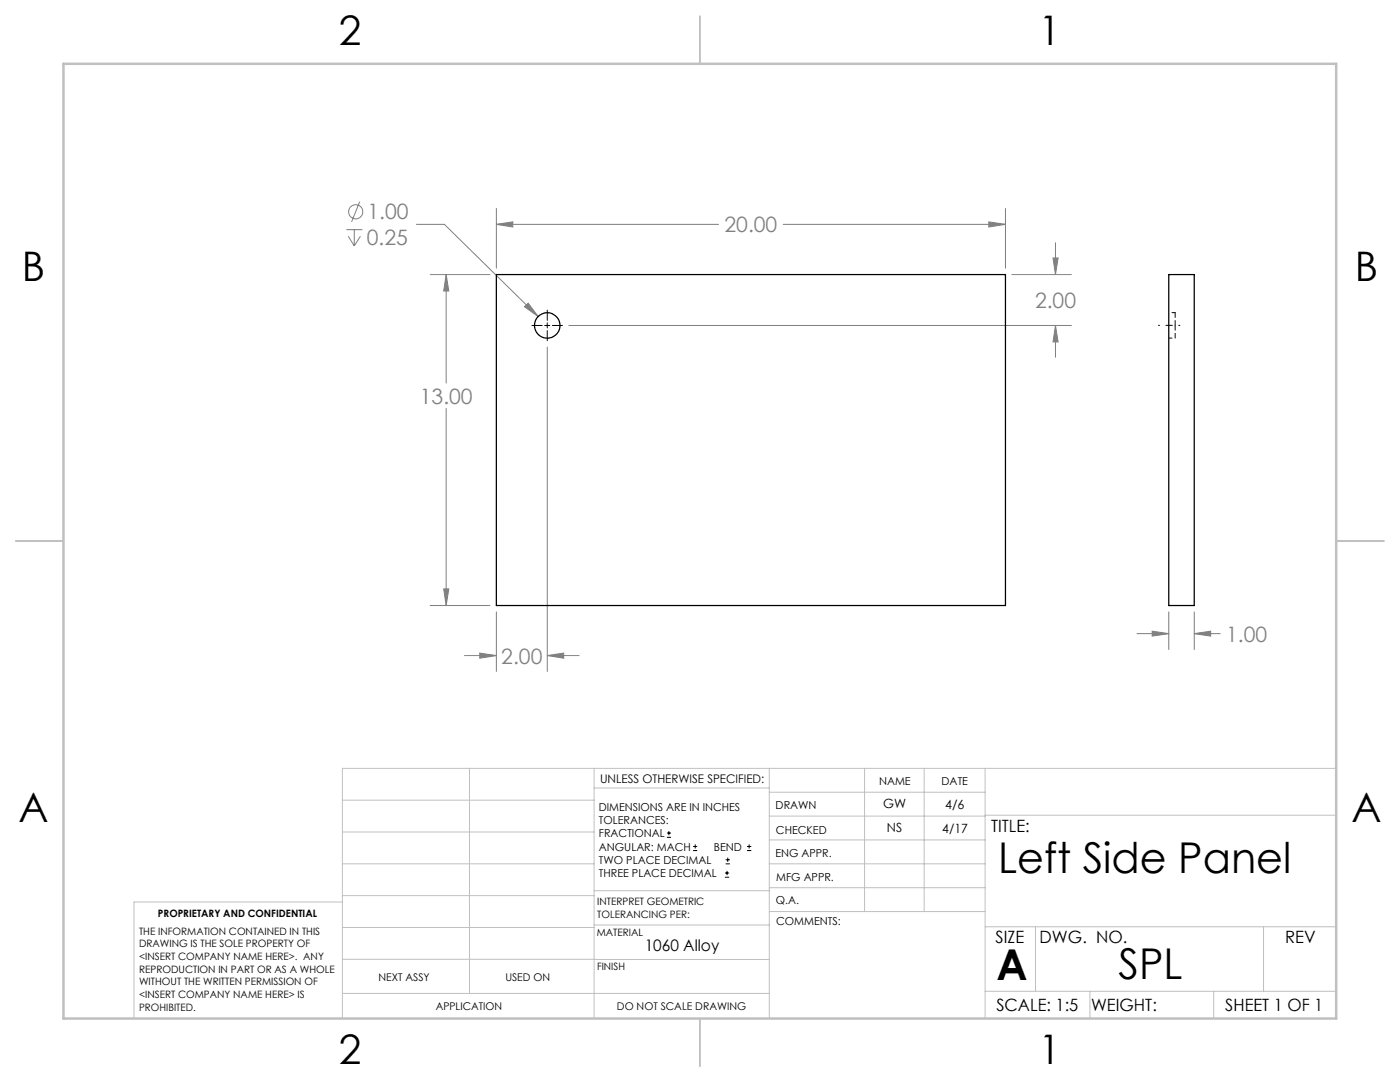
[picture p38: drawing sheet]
<svg xmlns="http://www.w3.org/2000/svg" width="279mm" height="216mm" viewBox="0 0 279 216" stroke-linecap="round" stroke-linejoin="round" font-family="sans-serif">
<defs><g id="words">
<g font-size="8.5">
<text x="199.2" y="174.2">Left Side Panel</text>
<text x="198.9" y="195.5">A</text>
<text x="223.2" y="195.4">SPL</text>
</g>
<g font-size="8.1">
<text x="67.6" y="8.9">2</text>
<text x="207.3" y="8.9">1</text>
<text x="4.4" y="56.2">B</text>
<text x="270.4" y="56.2">B</text>
<text x="3.7" y="164.1">A</text>
<text x="269.7" y="164.1">A</text>
<text x="67.6" y="212.4">2</text>
<text x="207.3" y="212.4">1</text>
</g>
<g font-size="4.2" fill="#808080">
<text x="73.3" y="43.8">1.00</text>
<text x="144.6" y="46.4">20.00</text>
<text x="73.2" y="48.9">0.25</text>
<text x="206.6" y="61.4">2.00</text>
<text x="83.8" y="80.6">13.00</text>
<text x="244.7" y="128">1.00</text>
<text x="100" y="132.4">2.00</text>
</g>
<g font-size="3.4">
<text x="197.8" y="166">TITLE:</text>
<text x="198.7" y="188.1">SIZE</text>
<text x="207.5" y="188.1">DWG. NO.</text>
<text x="256.5" y="188.2">REV</text>
<text x="198.8" y="201.7">SCALE: 1:5</text>
<text x="217.7" y="201.8">WEIGHT:</text>
<text x="244.5" y="201.7">SHEET 1 OF 1</text>
</g>
<text font-size="3.2" x="128.7" y="189.8">1060 Alloy</text>
<g font-size="2.5">
<text x="176.3" y="161.3">GW</text>
<text x="188.6" y="161.4">4/6</text>
<text x="177" y="166.1">NS</text>
<text x="188.1" y="166.2">4/17</text>
</g>
<text font-size="2.4" x="119.8" y="156.2">UNLESS OTHERWISE SPECIFIED:</text>
<g font-size="2.2">
<text x="119.5" y="161.8">DIMENSIONS ARE IN INCHES</text>
<text x="154.8" y="161.4">DRAWN</text>
<text x="175.4" y="156.6">NAME</text>
<text x="187.9" y="156.7">DATE</text>
<text x="119.5" y="164.4">TOLERANCES:</text>
<text x="119.5" y="167.1">FRACTIONAL</text>
<text x="154.9" y="166.3">CHECKED</text>
<text x="119.5" y="169.7">ANGULAR: MACH</text>
<text x="119.5" y="172.4">TWO PLACE DECIMAL</text>
<text x="142.5" y="169.7">BEND</text>
<text x="154.8" y="171">ENG APPR.</text>
<text x="119.5" y="175">THREE PLACE DECIMAL</text>
<text x="154.9" y="175.7">MFG APPR.</text>
<text x="154.9" y="180.4">Q.A.</text>
<text x="154.9" y="184.6">COMMENTS:</text>
</g>
<g font-size="2.1">
<text x="75.5" y="195.7">NEXT ASSY</text>
<text x="100.9" y="195.7">USED ON</text>
<text x="86.9" y="201.5">APPLICATION</text>
<text x="123.1" y="201.6">DO NOT SCALE DRAWING</text>
</g>
<g font-size="2">
<text x="31.5" y="182.9">PROPRIETARY AND CONFIDENTIAL</text>
<text x="119.2" y="180.6">INTERPRET GEOMETRIC</text>
<text x="119.2" y="183.1">TOLERANCING PER:</text>
<text x="27.8" y="186.5">THE INFORMATION CONTAINED IN THIS</text>
<text x="27.8" y="189">DRAWING IS THE SOLE PROPERTY OF</text>
<text x="27.8" y="191.6">&lt;INSERT COMPANY NAME HERE&gt;. ANY</text>
<text x="119.1" y="186.7">MATERIAL</text>
<text x="27.8" y="194.1">REPRODUCTION IN PART OR AS A WHOLE</text>
<text x="27.8" y="196.6">WITHOUT THE WRITTEN PERMISSION OF</text>
<text x="119.1" y="193.5">FINISH</text>
<text x="27.8" y="199.1">&lt;INSERT COMPANY NAME HERE&gt; IS</text>
<text x="27.8" y="201.7">PROHIBITED.</text>
</g>
</g></defs>
<g fill="none" stroke="#808080" stroke-width=".2">
<path d="M69.1 45.8h3.2M69.5 47.1l1.2 2M70.7 45.8v3.3M71.8 40.3l-1.6 4M71.9 47.1l-1.2 2M83.1 44.8h5.6l18.7 18.3M85.9 54.8h11.9M89 54.8l.6 3.3h-1.1zM89 54.8v21.6M99.1 44.8l3.2-.5v1zM99.1 41.6v11.9M99.1 44.8h44.3"/>
<path d="M156.3 44.8h44.4M197.3 44.3l3.4 .5-3.4 .5zM200.7 41.6v11.9M201.9 54.8h11.9M210.1 51.5h1.1l-.6 3.3zM210.6 48.4v6.4M104.7 61.2l.7-.7 2 2.6zM109.2 69.3v64.7M113.5 64.9h100.3M210.6 64.9l.6 3.3h-1.1zM210.6 64.9v6.4M89 81.5v39.3"/>
<path d="M88.5 117.5h1.1l-.6 3.3zM85.9 120.8h11.9M92.7 130.8h6.4M95.7 130.3l3.4 .5-3.4 .5zM99.1 122.1v11.9M109.2 130.8l3.3-.5v1zM109.2 130.8h6.4M226.9 126.4h6.4M229.9 125.9l3.4 .5-3.4 .5zM233.3 122.1v7.5M238.3 126.4l3.3-.5v1zM238.3 122.1v7.5"/>
<path d="M238.3 126.4h5.2"/>
<circle cx="71" cy="42.3" r="1.41"/>
</g>
<g fill="none" stroke="#000" stroke-width=".2">
<path d="M106.2 64.9h2M108.7 64.9h1M109.2 61.9v2M109.2 64.4v1M109.2 66v2M110.2 64.9h2.1M133.1 167.1h.8M133.1 166.2h.8M133.5 165.8v.9M138.3 169.7h.8M138.3 168.9h.8M138.7 168.5v.8"/>
<path d="M144.7 175h.8M144.7 174.2h.8M144.8 172.4h.9M144.8 171.6h.9M145.1 173.8v.8M145.2 171.1v.9M149.1 169.7h.8M149.1 168.9h.8M149.5 168.5v.8"/>
</g>
<path d="M231.2 64.9h4.3" fill="none" stroke="#000" stroke-width=".2" stroke-dasharray="15.2 1.3 1.3 1.3" stroke-dashoffset="15"/>
<g fill="none" stroke="#c0c0c0" stroke-width=".2">
<path d="M68.3 159.7h50.3M93.7 153.3v44.9M118.6 153.3v49.9M118.6 157.2h34.9M153.5 153.3v49.9M153.5 158.1h43.1M172.5 153.3v28.6M184.4 153.3v28.6M196.6 153.3v49.9M266.7 153.3h-198.4v49.9M68.3 178.7h50.3M68.3 172.4h50.3"/>
<path d="M68.3 166h50.3M68.3 180h-41.6v23.2M118.6 177.7h35M153.5 167.6h43.1M153.5 162.8h43.1M153.5 172.4h43.1M153.5 177.1h43.1M196.6 162.7h70.1M68.3 198.2h85.2M68.3 191.4l85.2 .1M68.3 185.1h50.3M118.6 184.6h35"/>
<path d="M153.6 181.9h43M196.6 197.8h70.1M196.6 184.9h70.1M206.7 184.9v12.9M217.5 197.8v5.4M242.2 197.8v5.4M252.2 184.9v12.9"/>
</g>
<path d="M139.7 3.2v9.5M3.1 107.9h9.6M266.7 107.9h9.5M139.7 203.2v9.6" fill="none" stroke="#c0c0c0" stroke-width=".25"/>
<path d="M12.7 12.7h254v190.5h-254z" fill="none" stroke="#c0c0c0" stroke-width=".5"/>
<path d="M229.9 125.9l3.4 .5-3.4 .5zM238.3 126.4l3.3-.5v1zM109.2 130.8l3.3-.5v1zM95.7 130.3l3.4 .5-3.4 .5zM210.6 64.9l.6 3.3h-1.1zM210.1 51.5h1.1l-.6 3.3zM99.1 44.8l3.2-.5v1zM197.3 44.3l3.4 .5-3.4 .5zM88.5 117.5h1.1l-.6 3.3zM89 54.8l.6 3.3h-1.1zM104.7 61.2l2.7 1.9-2-2.6z" fill="#808080"/>
<g fill="none" stroke="#000" stroke-width=".25">
<path d="M99.1 54.8h101.6v66h-101.6zM233.3 54.8h5v66h-5z"/>
<circle cx="109.2" cy="65" r="2.54"/>
</g>
<path d="M234.5 64.9v-2.5M234.5 67.5v-2.6" fill="none" stroke="#000" stroke-width=".2" stroke-dasharray="1.3 .6" stroke-dashoffset=".3"/>
<path d="M233.3 67.5h1.2M234.5 62.4h-1.2" fill="none" stroke="#000" stroke-width=".2" stroke-dasharray="1.3 .6" stroke-dashoffset=".6"/>
<use href="#words"/>
</svg>
